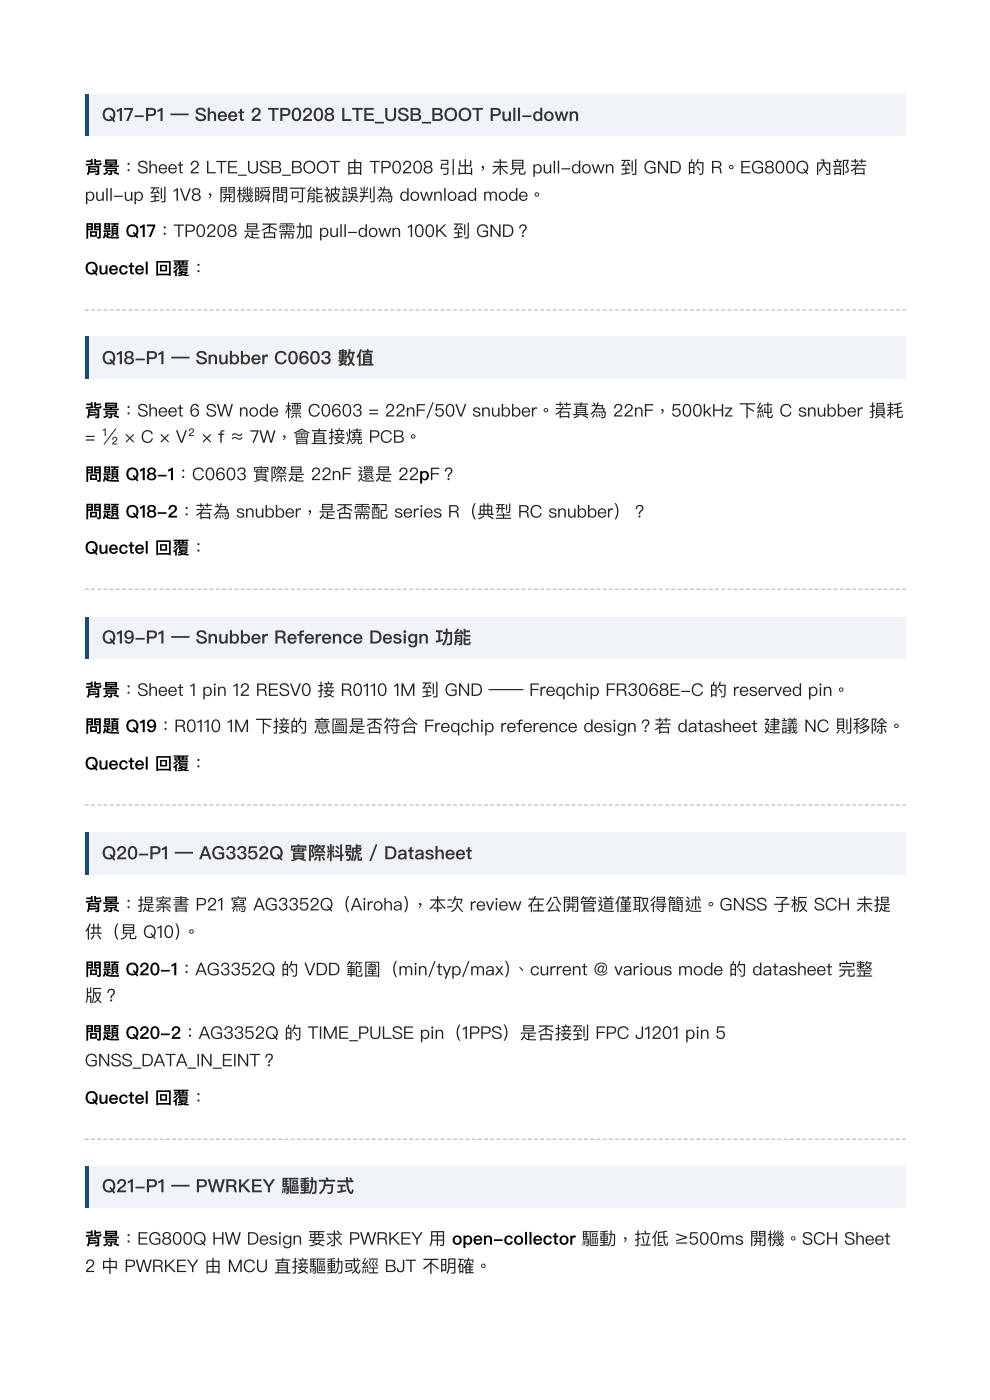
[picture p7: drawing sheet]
<svg xmlns="http://www.w3.org/2000/svg" width="210mm" height="297mm" viewBox="0 0 210 297" stroke-linecap="round" stroke-linejoin="round" font-family="sans-serif">
<defs><g id="words">
<g font-size="3.9" fill="#333">
<text x="21.6" y="25.7">Q17-P1 — Sheet 2 TP0208 LTE_USB_BOOT Pull-down</text>
<text x="21.6" y="77.3">Q18-P1 — Snubber C0603 數值</text>
<text x="21.6" y="136.5">Q19-P1 — Snubber Reference Design 功能</text>
<text x="21.6" y="182.3">Q20-P1 — AG3352Q 實際料號 / Datasheet</text>
<text x="21.6" y="252.9">Q21-P1 — PWRKEY 驅動方式</text>
</g>
<g font-size="3.7">
<text x="18" y="36.8">背景：Sheet 2 LTE_USB_BOOT 由 TP0208 引出，未見 pull-down 到 GND 的 R。EG800Q 內部若</text>
<text x="18" y="50.3">問題 Q17：TP0208 是否需加 pull-down 100K 到 GND？</text>
<text x="18" y="58.2">Quectel 回覆：</text>
<text x="18" y="88.4">背景：Sheet 6 SW node 標 C0603 = 22nF/50V snubber。若真為 22nF，500kHz 下純 C snubber 損耗</text>
<text x="18" y="101.9">問題 Q18-1：C0603 實際是 22nF 還是 22pF？</text>
<text x="18" y="109.8">問題 Q18-2：若為 snubber，是否需配 series R（典型 RC snubber）？</text>
<text x="18" y="117.5">Quectel 回覆：</text>
<text x="18" y="147.6">背景：Sheet 1 pin 12 RESV0 接 R0110</text>
<text x="18" y="155.3">問題 Q19：R0110</text>
<text x="18" y="163.2">Quectel 回覆：</text>
<text x="18" y="193.1">背景：提案書 P21 寫 AG3352Q（Airoha）</text>
<text x="18" y="206.9">問題 Q20-1：AG3352Q 的 VDD 範圍（min/typ/max）</text>
<text x="18" y="220.4">問題 Q20-2：AG3352Q 的 TIME_PULSE pin（1PPS）是否接到 FPC J1201 pin 5</text>
<text x="18" y="234.2">Quectel 回覆：</text>
<text x="18" y="264.1">背景：EG800Q HW Design 要求 PWRKEY 用 open-collector 驅動，拉低 ≥500ms 開機。SCH Sheet</text>
</g>
<g font-size="3.7" fill="#222">
<text x="18" y="42.6">pull-up 到 1V8，開機瞬間可能被誤判為 download mode。</text>
<text x="18" y="93.9">= ½ × C × V² × f ≈ 7W，會直接燒 PCB。</text>
<text x="83.4" y="147.6">1M 到 GND —— Freqchip FR3068E-C 的 reserved pin。</text>
<text x="48.1" y="155.3">1M 下接的 意圖是否符合 Freqchip reference design？若 datasheet 建議 NC 則移除。</text>
<text x="87.2" y="193.1">，本次 review 在公開管道僅取得簡述。GNSS 子板 SCH 未提</text>
<text x="18" y="199">供（見 Q10）</text>
<text x="38.7" y="199">。</text>
<text x="108.7" y="206.9">、current @ various mode 的 datasheet 完整</text>
<text x="18" y="212.5">版？</text>
<text x="18" y="226.2">GNSS_DATA_IN_EINT？</text>
<text x="18" y="269.9">2 中 PWRKEY 由 MCU 直接驅動或經 BJT 不明確。</text>
</g>
</g></defs>
<path d="M18 20.1h174v8.7h-174z" fill="#f0f4f8"/>
<path d="M18 20.1h.8v8.7h-.8z" fill="#0b5394"/>
<path d="M18 65.6h.8v.3h-.8zM19.3 65.6h.8v.3h-.8zM20.6 65.6h.8v.3h-.8zM22 65.6h.8v.3h-.8zM23.3 65.6h.8v.3h-.8zM24.6 65.6h.8v.3h-.8zM25.9 65.6h.8v.3h-.8zM27.3 65.6h.7v.3h-.7zM28.6 65.6h.8v.3h-.8zM29.9 65.6h.8v.3h-.8zM31.2 65.6h.8v.3h-.8zM32.5 65.6h.8v.3h-.8zM33.9 65.6h.8v.3h-.8zM35.2 65.6h.8v.3h-.8zM36.5 65.6h.8v.3h-.8zM37.8 65.6h.8v.3h-.8zM39.2 65.6h.8v.3h-.8zM40.5 65.6h.8v.3h-.8zM41.8 65.6h.8v.3h-.8zM43.1 65.6h.8v.3h-.8zM44.4 65.6h.8v.3h-.8zM45.8 65.6h.8v.3h-.8zM47.1 65.6h.8v.3h-.8zM48.4 65.6h.8v.3h-.8zM49.7 65.6h.8v.3h-.8zM51.1 65.6h.8v.3h-.8zM52.4 65.6h.8v.3h-.8zM53.7 65.6h.8v.3h-.8zM55 65.6h.8v.3h-.8zM56.4 65.6h.7v.3h-.7zM57.7 65.6h.8v.3h-.8zM59 65.6h.8v.3h-.8zM60.3 65.6h.8v.3h-.8zM61.6 65.6h.8v.3h-.8zM63 65.6h.8v.3h-.8zM64.3 65.6h.8v.3h-.8zM65.6 65.6h.8v.3h-.8zM66.9 65.6h.8v.3h-.8zM68.3 65.6h.8v.3h-.8zM69.6 65.6h.8v.3h-.8zM70.9 65.6h.8v.3h-.8zM72.2 65.6h.8v.3h-.8zM73.6 65.6h.7v.3h-.7zM74.9 65.6h.8v.3h-.8zM76.2 65.6h.8v.3h-.8zM77.5 65.6h.8v.3h-.8zM78.8 65.6h.8v.3h-.8zM80.2 65.6h.8v.3h-.8zM81.5 65.6h.8v.3h-.8zM82.8 65.6h.8v.3h-.8zM84.1 65.6h.8v.3h-.8zM85.5 65.6h.8v.3h-.8zM86.8 65.6h.8v.3h-.8zM88.1 65.6h.8v.3h-.8zM89.4 65.6h.8v.3h-.8zM90.8 65.6h.7v.3h-.7zM92.1 65.6h.8v.3h-.8zM93.4 65.6h.8v.3h-.8zM94.7 65.6h.8v.3h-.8zM96 65.6h.8v.3h-.8zM97.4 65.6h.8v.3h-.8zM98.7 65.6h.8v.3h-.8zM100 65.6h.8v.3h-.8zM101.3 65.6h.8v.3h-.8zM102.7 65.6h.8v.3h-.8zM104 65.6h.8v.3h-.8zM105.3 65.6h.8v.3h-.8zM106.6 65.6h.8v.3h-.8zM107.9 65.6h.8v.3h-.8zM109.3 65.6h.8v.3h-.8zM110.6 65.6h.8v.3h-.8zM111.9 65.6h.8v.3h-.8zM113.2 65.6h.8v.3h-.8zM114.6 65.6h.8v.3h-.8zM115.9 65.6h.8v.3h-.8zM117.2 65.6h.8v.3h-.8zM118.5 65.6h.8v.3h-.8zM119.9 65.6h.7v.3h-.7zM121.2 65.6h.8v.3h-.8zM122.5 65.6h.8v.3h-.8zM123.8 65.6h.8v.3h-.8zM125.1 65.6h.8v.3h-.8zM126.5 65.6h.8v.3h-.8zM127.8 65.6h.8v.3h-.8zM129.1 65.6h.8v.3h-.8zM130.4 65.6h.8v.3h-.8zM131.8 65.6h.8v.3h-.8zM133.1 65.6h.8v.3h-.8zM134.4 65.6h.8v.3h-.8zM135.7 65.6h.8v.3h-.8zM137.1 65.6h.7v.3h-.7zM138.4 65.6h.8v.3h-.8zM139.7 65.6h.8v.3h-.8zM141 65.6h.8v.3h-.8zM142.3 65.6h.8v.3h-.8zM143.7 65.6h.8v.3h-.8zM145 65.6h.8v.3h-.8zM146.3 65.6h.8v.3h-.8zM147.6 65.6h.8v.3h-.8zM149 65.6h.8v.3h-.8zM150.3 65.6h.8v.3h-.8zM151.6 65.6h.8v.3h-.8zM152.9 65.6h.8v.3h-.8zM154.3 65.6h.7v.3h-.7zM155.6 65.6h.8v.3h-.8zM156.9 65.6h.8v.3h-.8zM158.2 65.6h.8v.3h-.8zM159.5 65.6h.8v.3h-.8zM160.9 65.6h.8v.3h-.8zM162.2 65.6h.8v.3h-.8zM163.5 65.6h.8v.3h-.8zM164.8 65.6h.8v.3h-.8zM166.2 65.6h.8v.3h-.8zM167.5 65.6h.8v.3h-.8zM168.8 65.6h.8v.3h-.8zM170.1 65.6h.8v.3h-.8zM171.4 65.6h.8v.3h-.8zM172.8 65.6h.8v.3h-.8zM174.1 65.6h.8v.3h-.8zM175.4 65.6h.8v.3h-.8zM176.7 65.6h.8v.3h-.8zM178.1 65.6h.8v.3h-.8zM179.4 65.6h.8v.3h-.8zM180.7 65.6h.8v.3h-.8zM182 65.6h.8v.3h-.8zM183.4 65.6h.7v.3h-.7zM184.7 65.6h.8v.3h-.8zM186 65.6h.8v.3h-.8zM187.3 65.6h.8v.3h-.8zM188.6 65.6h.8v.3h-.8zM190 65.6h.8v.3h-.8zM191.3 65.6h.7v.3h-.7z" fill="#bbb"/>
<path d="M18 71.4h174v9h-174z" fill="#f0f4f8"/>
<path d="M18 71.4h.8v9h-.8z" fill="#0b5394"/>
<path d="M18 124.9h.8v.2h-.8zM19.3 124.9h.8v.2h-.8zM20.6 124.9h.8v.2h-.8zM22 124.9h.8v.2h-.8zM23.3 124.9h.8v.2h-.8zM24.6 124.9h.8v.2h-.8zM25.9 124.9h.8v.2h-.8zM27.3 124.9h.7v.2h-.7zM28.6 124.9h.8v.2h-.8zM29.9 124.9h.8v.2h-.8zM31.2 124.9h.8v.2h-.8zM32.5 124.9h.8v.2h-.8zM33.9 124.9h.8v.2h-.8zM35.2 124.9h.8v.2h-.8zM36.5 124.9h.8v.2h-.8zM37.8 124.9h.8v.2h-.8zM39.2 124.9h.8v.2h-.8zM40.5 124.9h.8v.2h-.8zM41.8 124.9h.8v.2h-.8zM43.1 124.9h.8v.2h-.8zM44.4 124.9h.8v.2h-.8zM45.8 124.9h.8v.2h-.8zM47.1 124.9h.8v.2h-.8zM48.4 124.9h.8v.2h-.8zM49.7 124.9h.8v.2h-.8zM51.1 124.9h.8v.2h-.8zM52.4 124.9h.8v.2h-.8zM53.7 124.9h.8v.2h-.8zM55 124.9h.8v.2h-.8zM56.4 124.9h.7v.2h-.7zM57.7 124.9h.8v.2h-.8zM59 124.9h.8v.2h-.8zM60.3 124.9h.8v.2h-.8zM61.6 124.9h.8v.2h-.8zM63 124.9h.8v.2h-.8zM64.3 124.9h.8v.2h-.8zM65.6 124.9h.8v.2h-.8zM66.9 124.9h.8v.2h-.8zM68.3 124.9h.8v.2h-.8zM69.6 124.9h.8v.2h-.8zM70.9 124.9h.8v.2h-.8zM72.2 124.9h.8v.2h-.8zM73.6 124.9h.7v.2h-.7zM74.9 124.9h.8v.2h-.8zM76.2 124.9h.8v.2h-.8zM77.5 124.9h.8v.2h-.8zM78.8 124.9h.8v.2h-.8zM80.2 124.9h.8v.2h-.8zM81.5 124.9h.8v.2h-.8zM82.8 124.9h.8v.2h-.8zM84.1 124.9h.8v.2h-.8zM85.5 124.9h.8v.2h-.8zM86.8 124.9h.8v.2h-.8zM88.1 124.9h.8v.2h-.8zM89.4 124.9h.8v.2h-.8zM90.8 124.9h.7v.2h-.7zM92.1 124.9h.8v.2h-.8zM93.4 124.9h.8v.2h-.8zM94.7 124.9h.8v.2h-.8zM96 124.9h.8v.2h-.8zM97.4 124.9h.8v.2h-.8zM98.7 124.9h.8v.2h-.8zM100 124.9h.8v.2h-.8zM101.3 124.9h.8v.2h-.8zM102.7 124.9h.8v.2h-.8zM104 124.9h.8v.2h-.8zM105.3 124.9h.8v.2h-.8zM106.6 124.9h.8v.2h-.8zM107.9 124.9h.8v.2h-.8zM109.3 124.9h.8v.2h-.8zM110.6 124.9h.8v.2h-.8zM111.9 124.9h.8v.2h-.8zM113.2 124.9h.8v.2h-.8zM114.6 124.9h.8v.2h-.8zM115.9 124.9h.8v.2h-.8zM117.2 124.9h.8v.2h-.8zM118.5 124.9h.8v.2h-.8zM119.9 124.9h.7v.2h-.7zM121.2 124.9h.8v.2h-.8zM122.5 124.9h.8v.2h-.8zM123.8 124.9h.8v.2h-.8zM125.1 124.9h.8v.2h-.8zM126.5 124.9h.8v.2h-.8zM127.8 124.9h.8v.2h-.8zM129.1 124.9h.8v.2h-.8zM130.4 124.9h.8v.2h-.8zM131.8 124.9h.8v.2h-.8zM133.1 124.9h.8v.2h-.8zM134.4 124.9h.8v.2h-.8zM135.7 124.9h.8v.2h-.8zM137.1 124.9h.7v.2h-.7zM138.4 124.9h.8v.2h-.8zM139.7 124.9h.8v.2h-.8zM141 124.9h.8v.2h-.8zM142.3 124.9h.8v.2h-.8zM143.7 124.9h.8v.2h-.8zM145 124.9h.8v.2h-.8zM146.3 124.9h.8v.2h-.8zM147.6 124.9h.8v.2h-.8zM149 124.9h.8v.2h-.8zM150.3 124.9h.8v.2h-.8zM151.6 124.9h.8v.2h-.8zM152.9 124.9h.8v.2h-.8zM154.3 124.9h.7v.2h-.7zM155.6 124.9h.8v.2h-.8zM156.9 124.9h.8v.2h-.8zM158.2 124.9h.8v.2h-.8zM159.5 124.9h.8v.2h-.8zM160.9 124.9h.8v.2h-.8zM162.2 124.9h.8v.2h-.8zM163.5 124.9h.8v.2h-.8zM164.8 124.9h.8v.2h-.8zM166.2 124.9h.8v.2h-.8zM167.5 124.9h.8v.2h-.8zM168.8 124.9h.8v.2h-.8zM170.1 124.9h.8v.2h-.8zM171.4 124.9h.8v.2h-.8zM172.8 124.9h.8v.2h-.8zM174.1 124.9h.8v.2h-.8zM175.4 124.9h.8v.2h-.8zM176.7 124.9h.8v.2h-.8zM178.1 124.9h.8v.2h-.8zM179.4 124.9h.8v.2h-.8zM180.7 124.9h.8v.2h-.8zM182 124.9h.8v.2h-.8zM183.4 124.9h.7v.2h-.7zM184.7 124.9h.8v.2h-.8zM186 124.9h.8v.2h-.8zM187.3 124.9h.8v.2h-.8zM188.6 124.9h.8v.2h-.8zM190 124.9h.8v.2h-.8zM191.3 124.9h.7v.2h-.7z" fill="#bbb"/>
<path d="M18 131h174v8.7h-174z" fill="#f0f4f8"/>
<path d="M18 131h.8v8.7h-.8z" fill="#0b5394"/>
<path d="M18 170.7h.8v.2h-.8zM19.3 170.7h.8v.2h-.8zM20.6 170.7h.8v.2h-.8zM22 170.7h.8v.2h-.8zM23.3 170.7h.8v.2h-.8zM24.6 170.7h.8v.2h-.8zM25.9 170.7h.8v.2h-.8zM27.3 170.7h.7v.2h-.7zM28.6 170.7h.8v.2h-.8zM29.9 170.7h.8v.2h-.8zM31.2 170.7h.8v.2h-.8zM32.5 170.7h.8v.2h-.8zM33.9 170.7h.8v.2h-.8zM35.2 170.7h.8v.2h-.8zM36.5 170.7h.8v.2h-.8zM37.8 170.7h.8v.2h-.8zM39.2 170.7h.8v.2h-.8zM40.5 170.7h.8v.2h-.8zM41.8 170.7h.8v.2h-.8zM43.1 170.7h.8v.2h-.8zM44.4 170.7h.8v.2h-.8zM45.8 170.7h.8v.2h-.8zM47.1 170.7h.8v.2h-.8zM48.4 170.7h.8v.2h-.8zM49.7 170.7h.8v.2h-.8zM51.1 170.7h.8v.2h-.8zM52.4 170.7h.8v.2h-.8zM53.7 170.7h.8v.2h-.8zM55 170.7h.8v.2h-.8zM56.4 170.7h.7v.2h-.7zM57.7 170.7h.8v.2h-.8zM59 170.7h.8v.2h-.8zM60.3 170.7h.8v.2h-.8zM61.6 170.7h.8v.2h-.8zM63 170.7h.8v.2h-.8zM64.3 170.7h.8v.2h-.8zM65.6 170.7h.8v.2h-.8zM66.9 170.7h.8v.2h-.8zM68.3 170.7h.8v.2h-.8zM69.6 170.7h.8v.2h-.8zM70.9 170.7h.8v.2h-.8zM72.2 170.7h.8v.2h-.8zM73.6 170.7h.7v.2h-.7zM74.9 170.7h.8v.2h-.8zM76.2 170.7h.8v.2h-.8zM77.5 170.7h.8v.2h-.8zM78.8 170.7h.8v.2h-.8zM80.2 170.7h.8v.2h-.8zM81.5 170.7h.8v.2h-.8zM82.8 170.7h.8v.2h-.8zM84.1 170.7h.8v.2h-.8zM85.5 170.7h.8v.2h-.8zM86.8 170.7h.8v.2h-.8zM88.1 170.7h.8v.2h-.8zM89.4 170.7h.8v.2h-.8zM90.8 170.7h.7v.2h-.7zM92.1 170.7h.8v.2h-.8zM93.4 170.7h.8v.2h-.8zM94.7 170.7h.8v.2h-.8zM96 170.7h.8v.2h-.8zM97.4 170.7h.8v.2h-.8zM98.7 170.7h.8v.2h-.8zM100 170.7h.8v.2h-.8zM101.3 170.7h.8v.2h-.8zM102.7 170.7h.8v.2h-.8zM104 170.7h.8v.2h-.8zM105.3 170.7h.8v.2h-.8zM106.6 170.7h.8v.2h-.8zM107.9 170.7h.8v.2h-.8zM109.3 170.7h.8v.2h-.8zM110.6 170.7h.8v.2h-.8zM111.9 170.7h.8v.2h-.8zM113.2 170.7h.8v.2h-.8zM114.6 170.7h.8v.2h-.8zM115.9 170.7h.8v.2h-.8zM117.2 170.7h.8v.2h-.8zM118.5 170.7h.8v.2h-.8zM119.9 170.7h.7v.2h-.7zM121.2 170.7h.8v.2h-.8zM122.5 170.7h.8v.2h-.8zM123.8 170.7h.8v.2h-.8zM125.1 170.7h.8v.2h-.8zM126.5 170.7h.8v.2h-.8zM127.8 170.7h.8v.2h-.8zM129.1 170.7h.8v.2h-.8zM130.4 170.7h.8v.2h-.8zM131.8 170.7h.8v.2h-.8zM133.1 170.7h.8v.2h-.8zM134.4 170.7h.8v.2h-.8zM135.7 170.7h.8v.2h-.8zM137.1 170.7h.7v.2h-.7zM138.4 170.7h.8v.2h-.8zM139.7 170.7h.8v.2h-.8zM141 170.7h.8v.2h-.8zM142.3 170.7h.8v.2h-.8zM143.7 170.7h.8v.2h-.8zM145 170.7h.8v.2h-.8zM146.3 170.7h.8v.2h-.8zM147.6 170.7h.8v.2h-.8zM149 170.7h.8v.2h-.8zM150.3 170.7h.8v.2h-.8zM151.6 170.7h.8v.2h-.8zM152.9 170.7h.8v.2h-.8zM154.3 170.7h.7v.2h-.7zM155.6 170.7h.8v.2h-.8zM156.9 170.7h.8v.2h-.8zM158.2 170.7h.8v.2h-.8zM159.5 170.7h.8v.2h-.8zM160.9 170.7h.8v.2h-.8zM162.2 170.7h.8v.2h-.8zM163.5 170.7h.8v.2h-.8zM164.8 170.7h.8v.2h-.8zM166.2 170.7h.8v.2h-.8zM167.5 170.7h.8v.2h-.8zM168.8 170.7h.8v.2h-.8zM170.1 170.7h.8v.2h-.8zM171.4 170.7h.8v.2h-.8zM172.8 170.7h.8v.2h-.8zM174.1 170.7h.8v.2h-.8zM175.4 170.7h.8v.2h-.8zM176.7 170.7h.8v.2h-.8zM178.1 170.7h.8v.2h-.8zM179.4 170.7h.8v.2h-.8zM180.7 170.7h.8v.2h-.8zM182 170.7h.8v.2h-.8zM183.4 170.7h.7v.2h-.7zM184.7 170.7h.8v.2h-.8zM186 170.7h.8v.2h-.8zM187.3 170.7h.8v.2h-.8zM188.6 170.7h.8v.2h-.8zM190 170.7h.8v.2h-.8zM191.3 170.7h.7v.2h-.7z" fill="#bbb"/>
<path d="M18 176.5h174v9h-174z" fill="#f0f4f8"/>
<path d="M18 176.5h.8v9h-.8z" fill="#0b5394"/>
<path d="M18 241.6h.8v.2h-.8zM19.3 241.6h.8v.2h-.8zM20.6 241.6h.8v.2h-.8zM22 241.6h.8v.2h-.8zM23.3 241.6h.8v.2h-.8zM24.6 241.6h.8v.2h-.8zM25.9 241.6h.8v.2h-.8zM27.3 241.6h.7v.2h-.7zM28.6 241.6h.8v.2h-.8zM29.9 241.6h.8v.2h-.8zM31.2 241.6h.8v.2h-.8zM32.5 241.6h.8v.2h-.8zM33.9 241.6h.8v.2h-.8zM35.2 241.6h.8v.2h-.8zM36.5 241.6h.8v.2h-.8zM37.8 241.6h.8v.2h-.8zM39.2 241.6h.8v.2h-.8zM40.5 241.6h.8v.2h-.8zM41.8 241.6h.8v.2h-.8zM43.1 241.6h.8v.2h-.8zM44.4 241.6h.8v.2h-.8zM45.8 241.6h.8v.2h-.8zM47.1 241.6h.8v.2h-.8zM48.4 241.6h.8v.2h-.8zM49.7 241.6h.8v.2h-.8zM51.1 241.6h.8v.2h-.8zM52.4 241.6h.8v.2h-.8zM53.7 241.6h.8v.2h-.8zM55 241.6h.8v.2h-.8zM56.4 241.6h.7v.2h-.7zM57.7 241.6h.8v.2h-.8zM59 241.6h.8v.2h-.8zM60.3 241.6h.8v.2h-.8zM61.6 241.6h.8v.2h-.8zM63 241.6h.8v.2h-.8zM64.3 241.6h.8v.2h-.8zM65.6 241.6h.8v.2h-.8zM66.9 241.6h.8v.2h-.8zM68.3 241.6h.8v.2h-.8zM69.6 241.6h.8v.2h-.8zM70.9 241.6h.8v.2h-.8zM72.2 241.6h.8v.2h-.8zM73.6 241.6h.7v.2h-.7zM74.9 241.6h.8v.2h-.8zM76.2 241.6h.8v.2h-.8zM77.5 241.6h.8v.2h-.8zM78.8 241.6h.8v.2h-.8zM80.2 241.6h.8v.2h-.8zM81.5 241.6h.8v.2h-.8zM82.8 241.6h.8v.2h-.8zM84.1 241.6h.8v.2h-.8zM85.5 241.6h.8v.2h-.8zM86.8 241.6h.8v.2h-.8zM88.1 241.6h.8v.2h-.8zM89.4 241.6h.8v.2h-.8zM90.8 241.6h.7v.2h-.7zM92.1 241.6h.8v.2h-.8zM93.4 241.6h.8v.2h-.8zM94.7 241.6h.8v.2h-.8zM96 241.6h.8v.2h-.8zM97.4 241.6h.8v.2h-.8zM98.7 241.6h.8v.2h-.8zM100 241.6h.8v.2h-.8zM101.3 241.6h.8v.2h-.8zM102.7 241.6h.8v.2h-.8zM104 241.6h.8v.2h-.8zM105.3 241.6h.8v.2h-.8zM106.6 241.6h.8v.2h-.8zM107.9 241.6h.8v.2h-.8zM109.3 241.6h.8v.2h-.8zM110.6 241.6h.8v.2h-.8zM111.9 241.6h.8v.2h-.8zM113.2 241.6h.8v.2h-.8zM114.6 241.6h.8v.2h-.8zM115.9 241.6h.8v.2h-.8zM117.2 241.6h.8v.2h-.8zM118.5 241.6h.8v.2h-.8zM119.9 241.6h.7v.2h-.7zM121.2 241.6h.8v.2h-.8zM122.5 241.6h.8v.2h-.8zM123.8 241.6h.8v.2h-.8zM125.1 241.6h.8v.2h-.8zM126.5 241.6h.8v.2h-.8zM127.8 241.6h.8v.2h-.8zM129.1 241.6h.8v.2h-.8zM130.4 241.6h.8v.2h-.8zM131.8 241.6h.8v.2h-.8zM133.1 241.6h.8v.2h-.8zM134.4 241.6h.8v.2h-.8zM135.7 241.6h.8v.2h-.8zM137.1 241.6h.7v.2h-.7zM138.4 241.6h.8v.2h-.8zM139.7 241.6h.8v.2h-.8zM141 241.6h.8v.2h-.8zM142.3 241.6h.8v.2h-.8zM143.7 241.6h.8v.2h-.8zM145 241.6h.8v.2h-.8zM146.3 241.6h.8v.2h-.8zM147.6 241.6h.8v.2h-.8zM149 241.6h.8v.2h-.8zM150.3 241.6h.8v.2h-.8zM151.6 241.6h.8v.2h-.8zM152.9 241.6h.8v.2h-.8zM154.3 241.6h.7v.2h-.7zM155.6 241.6h.8v.2h-.8zM156.9 241.6h.8v.2h-.8zM158.2 241.6h.8v.2h-.8zM159.5 241.6h.8v.2h-.8zM160.9 241.6h.8v.2h-.8zM162.2 241.6h.8v.2h-.8zM163.5 241.6h.8v.2h-.8zM164.8 241.6h.8v.2h-.8zM166.2 241.6h.8v.2h-.8zM167.5 241.6h.8v.2h-.8zM168.8 241.6h.8v.2h-.8zM170.1 241.6h.8v.2h-.8zM171.4 241.6h.8v.2h-.8zM172.8 241.6h.8v.2h-.8zM174.1 241.6h.8v.2h-.8zM175.4 241.6h.8v.2h-.8zM176.7 241.6h.8v.2h-.8zM178.1 241.6h.8v.2h-.8zM179.4 241.6h.8v.2h-.8zM180.7 241.6h.8v.2h-.8zM182 241.6h.8v.2h-.8zM183.4 241.6h.7v.2h-.7zM184.7 241.6h.8v.2h-.8zM186 241.6h.8v.2h-.8zM187.3 241.6h.8v.2h-.8zM188.6 241.6h.8v.2h-.8zM190 241.6h.8v.2h-.8zM191.3 241.6h.7v.2h-.7z" fill="#bbb"/>
<path d="M18 247.4h174v8.7h-174z" fill="#f0f4f8"/>
<path d="M18 247.4h.8v8.7h-.8z" fill="#0b5394"/>
<use href="#words"/>
</svg>
